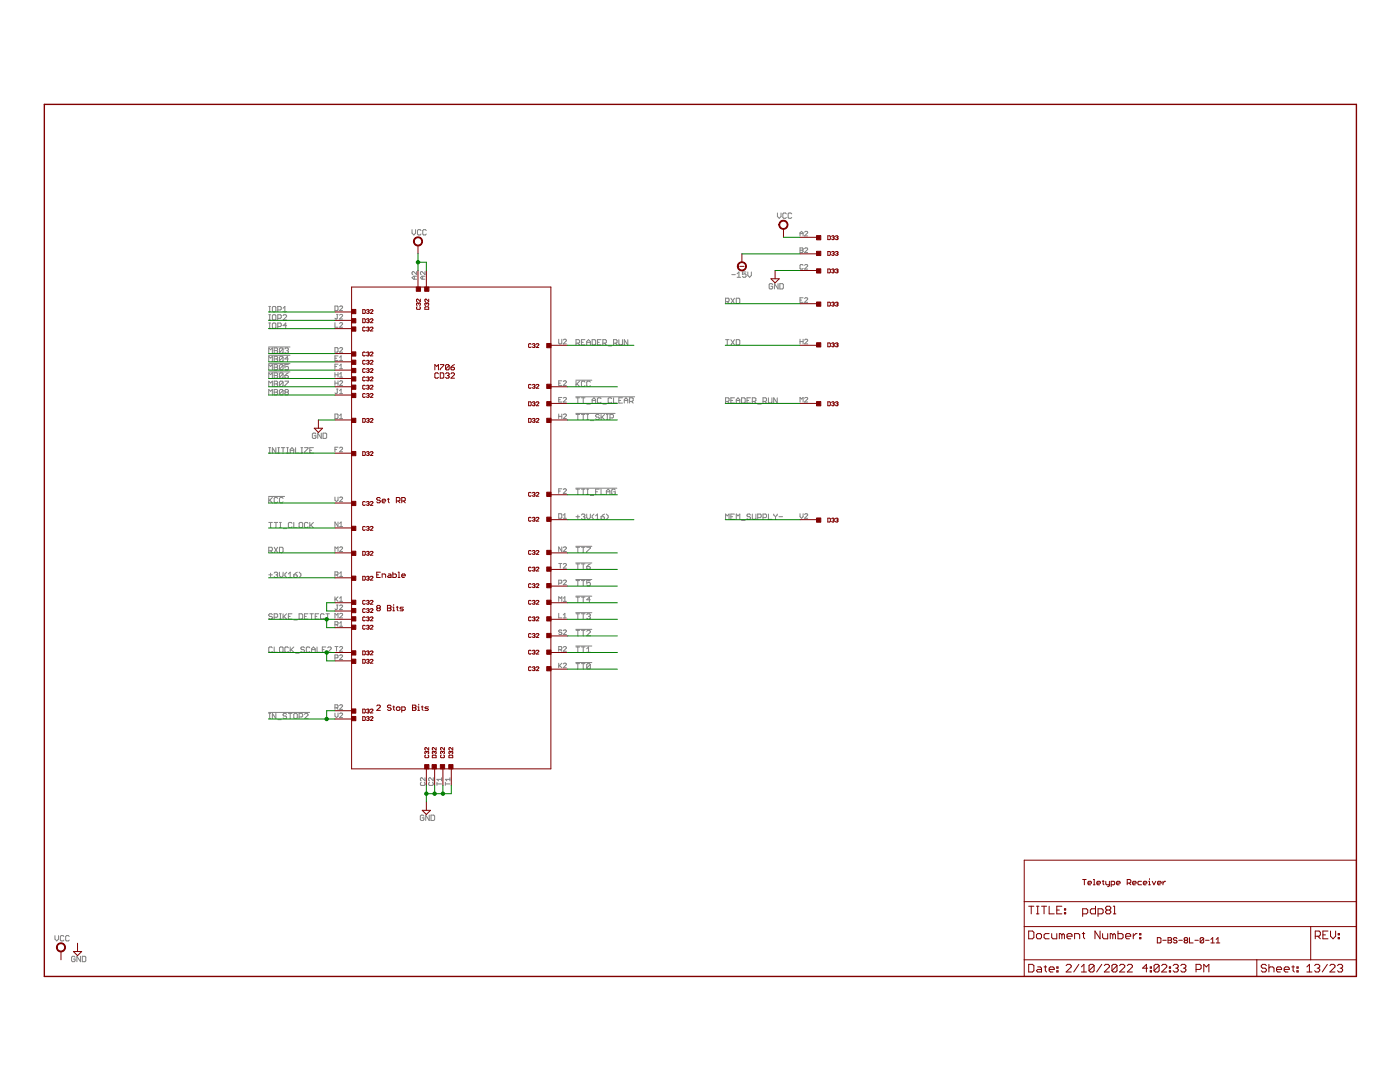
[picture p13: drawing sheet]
<svg xmlns="http://www.w3.org/2000/svg" width="279mm" height="216mm" viewBox="0 0 279 216" stroke-linecap="round" stroke-linejoin="round" font-family="sans-serif">
<g fill="none" stroke="#808080" stroke-width=".2">
<path d="M82.2 45.8v.7l.4 .4 .3-.4v-.7M82.7 55.1v.6M83.1 54.2v.6l-.6-.6-.3 .2v.3l.2 .1M83.1 55.1h-.6l-.3 .3 .3 .3h.6M84 46l-.2-.2h-.3l-.2 .2v.7l.2 .2h.3l.2-.2M84.3 55.1v.6M84.8 55.1h-.6l-.3 .3 .3 .3h.6M84.8 54.2v.6l-.6-.6-.3 .2 .2 .4M85.1 46l-.2-.2h-.4l-.1 .2v.7l.1 .2h.4l.2-.2M145.9 59.5l.7 1.1M146 54.8h.7M146.6 59.5l-.7 1.1"/>
<path d="M146.9 59.5h.6l.1 .2v.7l-.1 .2h-.6zM147.1 54.6l.4-.3v1M147.1 55.3h.7M148.9 54.3h-.7v.5l.3-.2 .4 .2v.4l-.2 .1h-.3l-.2-.1M149.2 54.3v.7l.4 .3 .3-.3v-.7M154.2 56.8l-.2-.2h-.3l-.2 .2v.7l.2 .2h.3l.2-.2v-.4h-.3M155.2 42.5v.7l.3 .4 .4-.4v-.7M155.3 56.6v1.1l-.7-1.1v1.1M155.6 56.6h.6l.1 .2v.7l-.1 .2h-.6zM156.9 42.7l-.1-.2h-.4l-.2 .2v.7l.2 .2h.4l.1-.2M158 42.7l-.2-.2h-.3l-.2 .2v.7l.2 .2h.3l.2-.2M159.7 47.1v-.6l.3-.3 .3 .3v.6"/>
<path d="M159.7 49.5h.4l.2 .1-.2 .3 .2 .3-.2 .2h-.4zM159.7 46.6h.6M159.7 49.9h.4M159.7 59.9h.3M160.3 52.9l-.2-.1-.4 .1v.7l.1 .1 .5-.1M160.3 59.4h-.6v.9h.6M160.6 46.3l.1-.1 .5 .1-.6 .8h.6M160.6 49.6l.1-.1 .5 .1v.2l-.6 .6h.6M160.6 52.9l.1-.1 .5 .1-.6 .8h.6M160.6 59.6l.1-.2 .5 .2-.6 .7h.6M53.6 69.2h4.3M53.6 72.6h4.3"/>
<path d="M53.6 74.2h4.3M53.6 70.9h4.3M53.6 77.1v-1l.4 .3 .4-.3v1M53.6 70.5v-1.1l.4 .4 .4-.4v1.1M53.6 72.2v-1.1l.4 .3 .4-.3v1.1M53.6 73.8v-1.1l.4 .4 .4-.4v1.1M53.6 75.5v-1.1l.4 .4 .4-.4v1.1M53.6 78.8v-1.1l.4 .4 .4-.4v1.1M53.6 65.5h.4M53.6 64.5h.4M53.6 62.2h.4M53.6 61.2h.4"/>
<path d="M53.6 63.9h.4M53.6 62.8h.4M53.8 61.2v1M53.8 62.8v1.1M53.8 64.5v1M54.5 61.2h.4l.2 .1v.7l-.2 .2h-.4l-.1-.2v-.7zM54.5 62.8h.4l.2 .2v.7l-.2 .2h-.4l-.1-.2v-.7zM54.5 64.5h.4l.2 .1v.7l-.2 .2h-.4l-.1-.2v-.7zM54.7 74.4h.5l.2 .2-.2 .3 .2 .4-.2 .2h-.5zM54.7 69.4h.5l.2 .2-.2 .4 .2 .3-.2 .2h-.5zM54.7 71.1h.5l.2 .2-.2 .3 .2 .4-.2 .2h-.5zM54.7 72.7h.5l.2 .2-.2 .4 .2 .3-.2 .2h-.5z"/>
<path d="M54.7 76.1h.5l.2 .1-.2 .4 .2 .3-.2 .2h-.5zM54.7 77.7h.5l.2 .2-.2 .4 .2 .3-.2 .2h-.5zM54.7 70h.5M54.7 78.3h.5M54.7 76.6h.5M54.7 73.3h.5M54.7 74.9h.5M54.7 71.6h.5M55.4 61.8h.6l.1-.1v-.4l-.1-.1h-.6v1M55.4 63.5h.6l.1-.2v-.3l-.1-.2h-.6v1.1M55.4 65.2h.6l.1-.2v-.4l-.1-.1h-.6v1M56.5 74.6l-.2-.2h-.3l-.2 .2v.7"/>
<path d="M56.5 69.6l-.2-.2h-.3l-.2 .2v.7M56.5 69.6v.7l-.2 .2h-.3l-.2-.2M56.5 71.3l-.2-.2h-.3l-.2 .2v.7M56.5 72.9l-.2-.2h-.3l-.2 .2v.7M56.5 76.2l-.2-.1h-.3l-.2 .1v.7M56.5 77.9l-.2-.2h-.3l-.2 .2v.7M56.5 71.3v.7l-.2 .2h-.3l-.2-.2M56.5 72.9v.7l-.2 .2h-.3l-.2-.2M56.5 74.6v.7l-.2 .2h-.3l-.2-.2M56.5 76.2v.7l-.2 .2h-.3l-.2-.2M56.5 77.9v.7l-.2 .2h-.3l-.2-.2M56.5 69.6l-.7 .7"/>
<path d="M56.5 77.9l-.7 .7M56.5 61.5l.4-.3v1M56.5 76.2l-.7 .7M56.5 72.9l-.7 .7M56.5 74.6l-.7 .7M56.5 71.3l-.7 .7M56.5 63l.2-.2h.3l.2 .2v.2l-.7 .7h.7M56.5 62.2h.7M56.9 69.6l.1-.2h.4l.2 .2-.2 .4M56.9 74.9h.5l.2 .4-.2 .2h-.4l-.1-.2zM56.9 76.1h.7v.1l-.7 .7v.2M57 78.3l-.1-.2 .1-.4h.4l.2 .2-.2 .4"/>
<path d="M57 78.3l-.1 .1 .1 .4h.4l.2-.2-.2-.3M57 78.3h.4M57.2 65h-.7l.5-.5v1M57.2 70h.2M57.4 70l.2 .1-.2 .4h-.4l-.1-.2M57.6 72.7h-.7v.6l.3-.2 .4 .2v.3l-.2 .2h-.4l-.1-.2M57.6 71.6h-.7l.5-.5v1.1M57.6 74.4l-.7 .5M66.8 61.1h.5l.2 .1v.6l-.2 .2h-.5zM66.8 64.4v.9h.7M66.8 69.4h.5l.2 .1v.6l-.2 .2h-.5zM66.8 74.3v.9"/>
<path d="M66.8 76v.9M66.8 71.5h.4M66.8 76.5h.7M66.8 73.1h.4M66.8 74.8h.7M67.2 77.6h.3M67.2 62.7h.3M67.3 77.6v.8l-.1 .1-.4-.1M67.3 62.7v.8l-.1 .1-.4-.1M67.5 71h-.7v.9h.7M67.5 72.7h-.7v.9M67.5 74.3v.9"/>
<path d="M67.5 76v.9M67.8 69.5l.1-.1 .5 .1-.6 .8h.6M67.8 61.2l.1-.1 .5 .1v.2l-.6 .6h.6M67.8 62.9l.1-.2 .5 .2-.6 .7h.6M67.8 64.5l.1-.1 .5 .1-.6 .8h.6M67.8 76.1l.1-.1 .5 .1-.6 .8h.6M67.8 71.9h.6M67.8 71.3l.3-.3v.9M67.8 73l.3-.3v.9M67.8 74.6l.3-.3v.9M67.8 78l.3-.4v.9M67.8 73.6h.6"/>
<path d="M67.8 75.2h.6M67.8 78.5h.6M111.5 67.7v.8l.2 .1h.3l.1-.1v-.8M111.5 76.5h.3M111.5 79.8h.3M112.1 76h-.6v.9h.6M112.1 79.3h-.6v.9h.6M112.4 76.1l.2-.1 .4 .1-.6 .8h.6M112.4 67.9l.2-.2h.3l.1 .2-.6 .7h.6M112.4 79.5l.2-.2 .4 .2-.6 .7h.6M114.9 75.9h3.2M114.9 79.2h11.8"/>
<path d="M115 68.5h.5l.2-.2v-.4l-.2-.1h-.5v1M115 76.1v1M115 79.4h.7M115.1 76.6l.6 .5M115.3 79.4v1M115.3 68.5l.4 .3M115.7 76.1l-.7 .7M116 68.3h.4M116 79.4h.7M116.4 79.4v1M116.7 76.2l-.1-.1h-.4l-.2 .1v.7l.2 .2h.4l.1-.2M116.7 67.8h-.7v1h.7"/>
<path d="M117.1 68.8v-.7l.4-.3 .3 .3v.7M117.1 68.3h.7M117.8 76.2l-.2-.1h-.3l-.2 .1v.7l.2 .2h.3l.2-.2M118.2 67.8h.5l.2 .1v.8l-.2 .1h-.5zM118.2 79.9h.7M119.2 68.3h.4M120 67.8h-.8v1h.8M120 79.5l-.2-.1h-.4l-.2 .1v.8l.2 .1h.4l.2-.1M120.3 68.5h.5l.2-.2v-.4l-.2-.1h-.5v1M120.6 68.5l.4 .3M121.4 69h.7M122.1 79.5l-.2-.1h-.3l-.2 .1v.8l.2 .1h.3l.2-.1"/>
<path d="M122.4 68.5h.6l.1-.2v-.4l-.1-.1h-.6v1M122.4 79.4v1h.7M122.8 68.5l.3 .3M123.5 67.8v.9l.2 .1h.3l.2-.1v-.9M123.5 79.9h.4M124.2 79.4h-.7v1h.7M124.6 79.9h.7M125.3 67.8v1l-.7-1v1M144.8 60.2h.5l.2-.2v-.3l-.2-.2h-.5v1.1M144.8 67.8h.7M145.1 60.2l.4 .4M145.1 67.8v1"/>
<path d="M145.9 79.9h.3M145.9 67.8l.7 1M146.6 79.4h-.7v1h.7M146.6 67.8l-.7 1M146.9 67.8h.6l.1 .1v.8l-.1 .1h-.6zM146.9 79.9h.7M148 79.4h.5l.2 .1v.8l-.2 .1h-.5zM149.1 79.9h.3M149.8 79.4h-.7v1h.7M153.4 79.4v.9l.1 .1h.4l.2-.1v-.9M155.1 79.4v1l-.7-1v1M159.7 67.7v.9"/>
<path d="M159.7 68.2h.6M160.3 67.7v.9M160.6 67.9l.1-.2h.3l.2 .2-.6 .7h.6M160.6 79.5l.1-.2 .5 .2-.6 .7h.6M53.6 99.1h3.2M53.6 99.3v1M53.6 90.4h.4M53.6 89.3h.4M53.8 89.3v1.1M53.8 99.8l.6 .5M54.4 99.3l-.8 .7M55.1 89.3v1.1l-.7-1.1v1.1"/>
<path d="M55.4 99.4l-.2-.1h-.3l-.2 .1v.7l.2 .2h.3l.2-.2M55.4 90.4h.4M55.4 89.3h.4M55.6 89.3v1.1M56.1 89.3h.8M56.5 99.4l-.2-.1h-.3l-.2 .1v.7l.2 .2h.3l.2-.2M56.5 89.3v1.1M57.2 90.4h.4M57.2 89.3h.4M57.4 89.3v1.1M57.9 90.4v-.7l.4-.4 .3 .4v.7M57.9 89.9h.7"/>
<path d="M59 89.3v1.1h.7M60 90.4h.4M60 89.3h.4M60.2 89.3v1.1M60.8 89.3h.7v.2l-.7 .7v.2h.7M61.8 89.9h.4M62.5 89.3h-.7v1.1h.7M63.1 86.6l-.2-.2h-.4l-.2 .2v.7l.2 .2h.4l.2-.2v-.3h-.4M64.1 86.4v1.1l-.7-1.1v1.1M64.5 86.4h.5l.2 .2v.7l-.2 .2h-.5zM66.8 82.6h.5l.2 .2v.6l-.2 .1h-.5zM66.8 99.2v.6l.4 .3 .3-.3v-.6"/>
<path d="M66.8 89.7h.4M67.5 89.2h-.7v.9M67.8 89.4l.1-.2h.3l.2 .2-.6 .7h.6M67.8 99.3l.1-.1 .5 .1-.6 .8h.6M67.8 82.9l.3-.3v.9M67.8 83.5h.6M111.5 82.6v.9M111.5 98h.3M111.5 83.1h.6M112.1 97.5h-.6v.9M112.1 82.6v.9M112.4 82.8l.2-.2 .4 .2v.1l-.6 .6h.6"/>
<path d="M112.4 97.7l.2-.2 .4 .2-.6 .7h.6M114.9 97.4h8.2M114.9 82.5h7.8M115 97.6h.7M115 82.7h.7M115.3 82.7v1.1M115.3 97.6v1.1M116 97.6h.7M116 82.7h.7M116.4 82.7v1.1M116.4 97.6v1.1M117.1 97.6h.4"/>
<path d="M117.1 98.7h.4M117.1 82.7h.4M117.1 83.8h.4M117.1 80.6h.7M117.3 82.7v1.1M117.3 97.6v1.1M117.8 98.8h.7M117.8 83.9h.7M118.2 80.4v-.7l.3-.3 .4 .3v.7M118.9 98.1h.3M119.6 82.9l-.2-.2h-.3l-.2 .2 .2 .3h.3l.2 .2-.2 .4h-.3l-.2-.2M119.6 97.6h-.7v1.1"/>
<path d="M120 82.7v1.1M120 97.6v1.1h.6M120.1 83.2l.5 .6M120.3 80.6h.7M120.6 82.7l-.6 .7M121 98.1h.7M121 98.7v-.7l.4-.4 .3 .4v.7M121 82.7h.4M121 83.8h.4M121.2 82.7v1.1M121.7 83.4h.6l.1-.2v-.3l-.1-.2h-.6v1.1M122.8 97.8l-.2-.2h-.3l-.2 .2v.7l.2 .2h.3l.2-.2v-.4h-.4"/>
<path d="M124.6 80.4v-.7l.3-.3 .4 .3v.7M125.6 80.1h.6l.2-.2v-.4l-.2-.1h-.6v1M126 80.1l.4 .3M144.8 80.1h.5l.2-.2v-.4l-.2-.1h-.5v1M145.1 80.1l.4 .3M146.9 80.4v-.7l.4-.3 .3 .3v.7M150.1 80.1h.6l.2-.2v-.4l-.2-.1h-.6v1M150.5 80.1l.4 .3M151.2 80.6h.7M152.3 80.1h.5l.2-.2v-.4l-.2-.1h-.5v1M152.6 80.1l.4 .3M159.7 80.2v-.9l.3 .3 .3-.3v.9"/>
<path d="M53.6 114.7h.8M53.6 109.9h.6l.2-.2v-.3l-.2-.2h-.6v1.1M53.6 104.2h.8M54 104.2v1.1M54 114.4v.7M54 109.9l.4 .4M54.7 114.4l.2-.2h.3l.2 .2-.2 .3M54.7 104.2h.7M54.7 109.2l.7 1.1M55.1 114.7h.1M55.1 104.2v1.1M55.2 114.7l.2 .2-.2 .3h-.3l-.2-.1"/>
<path d="M55.4 109.2l-.7 1.1M55.8 109.2h.5l.2 .2v.7l-.2 .2h-.5zM55.8 114.2v.7l.3 .3 .4-.3v-.7M55.8 104.2h.3M55.8 105.3h.3M56 104.2v1.1M56.5 105.5h.7M57.2 114.2l-.3 .3v.4l.3 .3M57.6 115.2h.7M57.6 114.5l.3-.3v1M58.3 104.4l-.2-.2h-.4l-.1 .2v.7l.1 .2h.4l.2-.2M58.6 114.7h.6l.1 .4-.1 .1h-.4l-.2-.1z"/>
<path d="M58.6 104.2v1.1h.7M59.3 114.2l-.7 .5M59.7 114.2l.3 .3v.4l-.3 .3M59.7 104.4l.2-.2h.3l.2 .2v.7l-.2 .2h-.3l-.2-.2zM61.5 104.4l-.2-.2h-.4l-.1 .2v.7l.1 .2h.4l.2-.2M61.8 104.2v1.1M62 104.8l.5 .5M62.5 104.2l-.7 .7M66.8 110v-.9l.4 .3 .3-.3v.9M66.8 114.7h.5l.2-.4-.2-.2h-.5v.9M66.8 119.1v.9M67 119.5l.5 .5"/>
<path d="M67.2 114.7l.3 .3M67.5 104.2v.9l-.7-.9v.9M67.5 119.1l-.7 .6M67.8 109.3l.1-.2 .5 .2-.6 .7h.6M67.8 104.5l.3-.3v.9M67.8 114.4l.3-.3v.9M67.8 119.4l.3-.3v.9M67.8 120h.6M67.8 105.1h.6M67.8 115h.6M111.5 102.5h.5l.1 .2v.6l-.1 .1h-.5zM111.5 116.4h.5l.1-.5-.1-.1h-.5v.9"/>
<path d="M111.5 120v-.9l.3 .3 .3-.3v.9M111.5 112.4h.6M111.8 112.4v1M112.1 109.1v.9l-.6-.9v.9M112.4 103.4h.6M112.4 102.8l.3-.3v.9M112.4 119.4l.3-.3v.9M112.4 109.3l.2-.2 .4 .2-.6 .7h.6M112.4 112.6l.2-.2h.3l.1 .2-.6 .8h.6M112.4 115.9l.2-.1 .4 .1-.6 .8h.6M112.4 120h.6M114.9 119h3.2"/>
<path d="M114.9 115.6h3.2M114.9 112.3h3.2M114.9 109h3.2M115 103.1h.7M115 119.1h.7M115 115.8h.7M115 112.5h.7M115 109.2h.7M115.3 102.8v.7M115.3 109.2v1.1M115.3 112.5v1.1M115.3 115.8v1.1"/>
<path d="M115.3 119.1v1.1M116 102.8l.2-.2h.4l.1 .2-.1 .3M116 119.1h.7M116 115.8h.7M116 112.5h.7M116 109.2h.7M116.4 103.1h.2M116.4 109.2v1.1M116.4 112.5v1.1M116.4 115.8v1.1M116.4 119.1v1.1M116.6 103.1l.1 .2-.1 .3h-.4l-.2-.1"/>
<path d="M117.1 102.6v.7l.4 .3 .3-.3v-.7M117.1 109.2h.7v.2l-.7 .7v.2M117.1 113.1h.5l.2 .3-.2 .2h-.3l-.2-.2zM117.8 115.8h-.7v.6l.5-.2 .2 .2v.3l-.2 .2h-.3l-.2-.2M117.8 119.7h-.7l.5-.6v1.1M117.8 112.5l-.7 .6M118.5 102.6l-.3 .3v.4l.3 .3M118.9 103.6h.7M118.9 102.9l.3-.3v1M120 103.1h.5l.1 .4-.1 .1h-.4l-.1-.1zM120.6 102.6l-.6 .5M121 102.6l.4 .3v.4l-.4 .3"/>
<path d="M144.8 103.6v-1l.3 .3 .4-.3v1M145.9 103.1h.3M146.6 102.6h-.7v1h.7M146.9 103.6v-1l.4 .3 .3-.3v1M148 103.8h.7M149.8 102.8l-.2-.2h-.4l-.1 .3 .1 .2h.4l.2 .4-.2 .1h-.4l-.1-.1M150.1 102.6v.9l.2 .1h.4l.2-.1v-.9M151.2 103.3h.5l.2-.2v-.3l-.2-.2h-.5v1M152.3 103.3h.5l.2-.2v-.3l-.2-.2h-.5v1M153.4 102.6v1h.7M154.4 102.6v.2l.4 .3M154.8 103.1v.5"/>
<path d="M155.1 102.6v.2l-.3 .3M155.5 103.1h.7M159.7 102.5v.6l.3 .3 .3-.3v-.6M160.6 102.7l.1-.2 .5 .2-.6 .7h.6M54.4 122.6l-.2-.1h-.4l-.2 .1 .2 .4h.4l.2 .2-.2 .3h-.4l-.2-.1M54.4 129.3l-.2-.2h-.4l-.2 .2v.7l.2 .2h.4l.2-.2M54.7 123.2h.5l.2-.2v-.4l-.2-.1h-.5v1M54.7 129.1v1.1h.7M55.8 129.3l.2-.2h.3l.2 .2v.7l-.2 .2h-.3l-.2-.2zM55.8 122.5h.3M55.8 123.5h.3M56 122.5v1"/>
<path d="M56.5 122.5v1M56.7 123l.5 .5M57.2 122.5l-.7 .7M57.6 129.3l-.2-.2h-.4l-.1 .2v.7l.1 .2h.4l.2-.2M57.6 123h.3M57.9 129.1v1.1M58.1 129.6l.5 .6M58.3 122.5h-.7v1h.7M58.6 123.7h.7M58.6 129.1l-.7 .7M59 130.3h.7M59.7 122.5h.5l.2 .1v.8l-.2 .1h-.5z"/>
<path d="M60.8 129.3l-.2-.2h-.4l-.2 .2 .2 .3h.4l.2 .2-.2 .4h-.4l-.2-.2M60.8 123h.3M61.5 122.5h-.7v1h.7M61.8 129.3l-.1-.2h-.4l-.2 .2v.7l.2 .2h.4l.1-.2M61.8 122.5h.7M62.2 129.6h.7M62.2 122.5v1M62.2 130.2v-.7l.3-.4 .4 .4v.7M62.9 123h.3M63.3 129.1v1.1h.7M63.6 122.5h-.7v1h.7M64.3 129.6h.4"/>
<path d="M64.7 122.6l-.2-.1h-.3l-.2 .1v.8l.2 .1h.3l.2-.1M65 129.1h-.7v1.1h.7M65 122.5h.7M65.4 122.5v1M65.4 129.3l.2-.2h.3l.2 .2v.2l-.7 .7h.7M66.8 123.3v-.9l.4 .3 .3-.3v.9M66.8 124.7h.5l.2-.5-.2-.1h-.5v.9M66.8 131.3h.5l.2-.5-.2-.1h-.5v.9M66.8 129h.7M67.2 120.7h.3M67.2 124.7l.3 .3M67.2 129v.9"/>
<path d="M67.3 120.7v.8l-.1 .1-.4-.1M67.8 120.9l.1-.2 .5 .2-.6 .7h.6M67.8 122.5l.1-.1 .5 .1v.2l-.6 .6h.6M67.8 129.2l.1-.2h.3l.2 .2-.6 .7h.6M67.8 130.8l.1-.1 .5 .1-.6 .8h.6M67.8 124.4l.3-.3v.9M67.8 125h.6M111.5 122.4v.9h.6M111.5 129.6h.5l.1-.1-.1-.5h-.5v.9M111.5 132.3v.9M111.7 132.8l.4 .4M111.8 129.6l.3 .3"/>
<path d="M112.1 125.9l-.4-.2-.2 .3 .5 .2 .1 .3-.1 .1-.5-.1M112.1 132.3l-.6 .6M112.4 122.7l.3-.3v.9M112.4 125.9l.2-.2 .4 .2-.6 .7h.6M112.4 129.2l.2-.2h.3l.1 .2-.6 .7h.6M112.4 132.5l.2-.2 .4 .2-.6 .7h.6M112.4 123.3h.6M114.9 132.2h3.2M114.9 128.9h3.2M114.9 125.6h3.2M114.9 122.3h3.2M115 132.4h.7"/>
<path d="M115 129.1h.7M115 125.8h.7M115 122.5h.7M115.3 122.5v1M115.3 125.8v1.1M115.3 129.1v1.1M115.3 132.4v1.1M116 132.4h.7M116 129.1h.7M116 125.8h.7M116 122.5h.7M116.4 122.5v1"/>
<path d="M116.4 125.8v1.1M116.4 129.1v1.1M116.4 132.4v1.1M117.1 122.6l.2-.1h.3l.2 .1-.2 .4M117.1 126l.2-.2h.3l.2 .2v.1l-.7 .8h.7M117.1 129.5l.4-.4v1.1M117.1 130.2h.7M117.5 123h.1M117.6 123l.2 .2-.2 .3h-.3l-.2-.1M117.8 132.6l-.2-.2h-.3l-.2 .2v.7M117.8 132.6v.7l-.2 .2h-.3l-.2-.2M117.8 132.6l-.7 .7"/>
<path d="M53.6 142.2h8.2M53.6 143.4h.4M53.6 142.3h.4M53.8 142.3v1.1M55.1 142.3v1.1l-.7-1.1v1.1M55.4 143.6h.7M57.2 142.5l-.2-.2h-.3l-.2 .4 .2 .2h.3l.2 .3-.2 .2h-.3l-.2-.2M57.6 142.3h.7M57.9 142.3v1.1M58.8 142.3h.4l.1 .2v.7l-.1 .2h-.4l-.2-.2v-.7zM59.7 143.1h.5l.2-.2v-.4l-.2-.2h-.5v1.1M60.8 142.5l.1-.2h.4l.2 .2v.2l-.7 .7h.7"/>
<path d="M66.8 141.2h.5l.2-.4-.2-.2h-.5v.9M66.8 142.3v.6l.4 .3 .3-.3v-.6M67.2 141.2l.3 .3M67.8 140.8l.1-.2 .5 .2-.6 .7h.6M67.8 142.4l.1-.1 .5 .1-.6 .8h.6M84.1 156.1l-.2 .2 .2 .4h.6l.1-.1-.1-.5M84.8 155.2v.6l-.7-.6-.2 .1 .2 .5M85.7 156.1l-.1 .2 .1 .4h.6l.2-.1-.2-.5M86.5 155.2v.6l-.6-.6-.3 .1 .1 .5M87.2 156.4h.9M87.2 156.1v.6M88.1 155.5h-.9l.3 .3"/>
<path d="M88.1 155.2v.6M88.9 156.4h.9M88.9 156.1v.6M89.8 155.5h-.9l.3 .3M89.8 155.2v.6M84.6 162.8l-.2-.2h-.3l-.2 .2v.7l.2 .2h.3l.2-.2v-.3h-.4M85.7 162.6v1.1l-.7-1.1v1.1M86 162.6h.6l.1 .2v.7l-.1 .2h-.6zM11 186.7v.7l.3 .3 .4-.3v-.7M12.7 186.9l-.1-.2h-.4l-.2 .2v.7l.2 .1h.4l.1-.1M13.8 186.9l-.2-.2h-.3l-.2 .2v.7l.2 .1h.3l.2-.1M15 191l-.2-.2h-.3l-.2 .2v.7l.2 .2h.3l.2-.2v-.3h-.4"/>
<path d="M16.1 190.8v1.1l-.8-1.1v1.1M16.4 190.8h.6l.1 .2v.7l-.1 .2h-.6z"/>
</g>
<g fill="none" stroke="#800000" stroke-width=".2">
<path d="M70.2 57.3h39.7v96.1h-39.7zM83.4 49v1.7M83.4 54v3.3M83.9 59.7v.5l-.5-.5-.3 .1 .1 .4M85.1 54v3.3M85.6 59.7v.5l-.6-.5-.2 .1 .1 .4M147.6 53.1h.9M148.1 50.7v1.6M153.9 55.6h1.6l-.8 .9zM154.7 54v1.6M156.4 45.7v1.6M159.7 47.3h3.3"/>
<path d="M159.7 50.7h3.3M159.7 54h3.3M165.2 50.2l.5 .1-.1 .6h-.4zM165.2 47.1l.5 .1-.1 .6h-.4zM165.2 53.7l.5 .1-.1 .6h-.4zM166 50.3l.3-.1 .2 .1-.2 .3M166 53.8l.3-.1 .2 .1-.2 .3M166 47.2l.3-.1 .2 .1-.2 .2M166.2 47.4h.1M166.2 50.6h.1M166.2 54.1h.1M166.3 47.4l.2 .2-.2 .2-.3-.1"/>
<path d="M166.3 50.6l.2 .1-.2 .2-.3-.1M166.3 54.1l.2 .1-.2 .2-.3-.1M166.7 53.8l.4-.1 .1 .1-.1 .3M166.7 50.3l.4-.1 .1 .1-.1 .3M166.7 47.2l.4-.1 .1 .1-.1 .2M167 47.4h.1M167 50.6h.1M167 54.1h.1M167.1 47.4l.1 .2-.1 .2-.4-.1M167.1 50.6l.1 .1-.1 .2-.4-.1M167.1 54.1l.1 .1-.1 .2-.4-.1M66.8 70.5h3.4"/>
<path d="M66.8 72.2h3.4M66.8 77.2h3.4M66.8 73.9h3.4M66.8 75.5h3.4M66.8 78.8h3.4M66.8 65.6h3.4M66.8 62.3h3.4M66.8 63.9h3.4M72.4 61.8l.5 .1-.1 .6h-.4zM72.4 63.6h.4l.1 .2-.1 .6h-.4zM72.9 72l-.1-.1-.4 .1v.5l.1 .2 .4-.2M72.9 70.4l-.1-.1-.4 .1v.5l.1 .1 .4-.1"/>
<path d="M72.9 65.4l-.1-.1-.4 .1 .1 .6 .4-.1M72.9 73.7l-.1-.1-.4 .1 .1 .6 .4-.1M72.9 75.4l-.1-.2-.4 .2v.5l.1 .1 .4-.1M72.9 77l-.1-.1-.4 .1 .1 .6 .4-.1M72.9 78.7l-.1-.2-.4 .2 .1 .6 .4-.1M73.2 70.4l.3-.1 .2 .1-.2 .2M73.2 61.9l.3-.1 .2 .1-.2 .3M73.2 63.8l.3-.2 .2 .2-.2 .2M73.2 65.4l.3-.1 .2 .1-.2 .3M73.2 72l.3-.1 .2 .1-.2 .3M73.2 73.7l.3-.1 .2 .1-.2 .2M73.2 75.4l.3-.2 .2 .2-.2 .2"/>
<path d="M73.2 77l.3-.1 .2 .1-.2 .3M73.2 78.7l.3-.2 .2 .2-.2 .2M73.4 70.6h.1M73.4 72.3h.1M73.4 73.9h.1M73.4 75.6h.1M73.4 77.3h.1M73.4 78.9h.1M73.4 65.7h.1M73.4 62.2h.1M73.4 64h.1M73.5 70.6l.2 .2-.2 .2-.3-.1"/>
<path d="M73.5 62.2l.2 .1-.2 .2-.3-.1M73.5 64l.2 .1-.2 .3-.3-.1M73.5 65.7l.2 .1-.2 .2-.3-.1M73.5 72.3l.2 .1-.2 .3-.3-.2M73.5 73.9l.2 .2-.2 .2-.3-.1M73.5 75.6l.2 .1-.2 .3-.3-.1M73.5 77.3l.2 .1-.2 .2-.3-.1M73.5 78.9l.2 .1-.2 .3-.3-.1M73.9 70.4l.1-.1 .4 .1-.5 .6h.5M73.9 61.9l.1-.1 .4 .1-.5 .6h.5M73.9 63.8l.1-.2 .4 .2-.5 .6h.5M73.9 65.4l.1-.1 .4 .1-.5 .6h.5"/>
<path d="M73.9 72l.1-.1 .4 .1-.5 .7h.5M73.9 73.7l.1-.1 .4 .1-.5 .6h.5M73.9 75.4l.1-.2 .4 .2-.5 .6h.5M73.9 77l.1-.1 .4 .1-.5 .6h.5M73.9 78.7l.1-.2 .4 .2-.5 .6h.5M83.2 61.2l-.1 .1 .1 .4 .7-.1-.1-.4M83.5 60.6l.1-.1 .3 .1-.1 .4M83.5 60.6l-.1-.1-.3 .1 .1 .4M83.5 60.6v.1M84.8 61.3l.6-.1 .2 .5h-.8zM85.2 60.6l-.2-.1-.2 .1 .1 .4M85.2 60.6l.1-.1 .3 .1-.2 .4"/>
<path d="M85.2 60.6v.1M86.8 73.8v-1.1l.3 .4 .4-.4v1.1M87.5 74.6l-.2-.2h-.3l-.2 .2v.7l.2 .2h.3l.2-.2M87.9 74.4h.5l.2 .2v.7l-.2 .2h-.5zM87.9 72.7h.7l-.7 1.1M88.9 74.6l.2-.2h.4l.1 .2-.1 .3M89.3 74.9h.2M89.5 74.9l.1 .2-.1 .4h-.4l-.2-.2M89.6 72.9v.7l-.1 .2h-.4l-.2-.2M89.6 72.9l-.1-.2h-.4l-.2 .2v.7M89.6 72.9l-.7 .7M90 74.6l.2-.2h.3l.2 .2v.2l-.7 .7h.7"/>
<path d="M90 73.3h.5l.2 .3-.2 .2h-.3l-.2-.2zM90.7 72.7l-.7 .6M106 68.7l-.1-.1-.4 .1v.5l.1 .1 .4-.1M106 76.8l-.1-.1-.4 .1 .1 .7 .4-.2M106.3 68.7l.3-.1 .2 .1-.2 .3M106.3 76.8l.3-.1 .2 .1-.2 .3M106.5 77.1h.1M106.5 69h.1M106.6 69l.2 .1-.2 .2-.3-.1M106.6 77.1l.2 .1-.2 .3-.3-.2M107 68.7l.1-.1 .4 .1-.5 .6h.5M107 76.8l.1-.1 .4 .1-.5 .7h.5"/>
<path d="M109.9 77.2h3.4M109.9 68.9h3.4M159.7 68.9h3.3M159.7 60.6h3.3M165.2 68.4l.5 .2-.1 .6h-.4zM165.2 60.3l.5 .1-.1 .7h-.4zM166 60.4l.3-.1 .2 .1-.2 .3M166 68.6l.3-.2 .2 .2-.2 .2M166.2 60.7h.1M166.2 68.8h.1M166.3 68.8l.2 .1-.2 .3-.3-.1M166.3 60.7l.2 .1-.2 .3-.3-.2"/>
<path d="M166.7 60.4l.4-.1 .1 .1-.1 .3M166.7 68.6l.4-.2 .1 .2-.1 .2M167 60.7h.1M167 68.8h.1M167.1 68.8l.1 .1-.1 .3-.4-.1M167.1 60.7l.1 .1-.1 .3-.4-.2M62.7 85.4h1.7l-.9 .9zM63.5 83.8v1.6M66.8 83.8h3.4M66.8 90.4h3.4M72.4 83.5l.5 .1-.1 .7h-.4zM72.4 90.1l.5 .2-.1 .6h-.4z"/>
<path d="M73.2 83.6l.3-.1 .2 .1-.2 .3M73.2 90.3l.3-.2 .2 .2-.2 .2M73.4 83.9h.1M73.4 90.5h.1M73.5 83.9l.2 .1-.2 .3-.3-.2M73.5 90.5l.2 .1-.2 .3-.3-.1M73.9 83.6l.1-.1 .4 .1-.5 .7h.5M73.9 90.3l.1-.2 .4 .2-.5 .6h.5M75.9 99.4l-.2-.1h-.3l-.2 .1 .2 .4h.3l.2 .2-.2 .3h-.3l-.2-.2M76.3 100h.7l-.2-.4h-.4l-.1 .2v.3l.1 .2h.4M77.3 99.6h.4M77.5 99.4v.7l.2 .2"/>
<path d="M79.1 100h.5l.2-.2v-.4l-.2-.1h-.5v1M79.5 100l.3 .3M80.2 100h.5l.2-.2v-.4l-.2-.1h-.5v1M80.5 100l.4 .3M105.5 83.5l.5 .1-.1 .7h-.4zM105.5 80.2l.5 .1-.1 .7h-.4zM106 98.4l-.1-.1-.4 .1v.5l.1 .1 .4-.1M106.3 83.6l.3-.1 .2 .1-.2 .3M106.3 80.3l.3-.1 .2 .1-.2 .3M106.3 98.4l.3-.1 .2 .1-.2 .2M106.5 98.6h.1M106.5 83.9h.1"/>
<path d="M106.5 80.6h.1M106.6 80.6l.2 .1-.2 .3-.3-.2M106.6 83.9l.2 .1-.2 .3-.3-.2M106.6 98.6l.2 .2-.2 .2-.3-.1M107 80.3l.1-.1 .4 .1-.5 .7h.5M107 83.6l.1-.1 .4 .1-.5 .7h.5M107 98.4l.1-.1 .4 .1-.5 .6h.5M109.9 98.7h3.4M109.9 83.8h3.4M109.9 80.5h3.4M159.7 80.5h3.3M165.2 80.2l.5 .1-.1 .7h-.4z"/>
<path d="M166 80.3l.3-.1 .2 .1-.2 .3M166.2 80.6h.1M166.3 80.6l.2 .1-.2 .3-.3-.2M166.7 80.3l.4-.1 .1 .1-.1 .3M167 80.6h.1M167.1 80.6l.1 .1-.1 .3-.4-.2M66.8 105.3h3.4M66.8 110.3h3.4M66.8 100.4h3.4M66.8 115.3h3.4M72.4 110l.5 .2-.1 .6h-.4zM72.4 115l.5 .1-.1 .7h-.4z"/>
<path d="M72.9 100.2l-.1-.1-.4 .1 .1 .6 .4-.1M72.9 105.2l-.1-.1-.4 .1 .1 .6 .4-.1M72.9 119.9l-.1-.1-.4 .1 .1 .7 .4-.2M73.2 100.2l.3-.1 .2 .1-.2 .3M73.2 105.2l.3-.1 .2 .1-.2 .2M73.2 110.2l.3-.2 .2 .2-.2 .2M73.2 115.1l.3-.1 .2 .1-.2 .3M73.2 119.9l.3-.1 .2 .1-.2 .3M73.4 105.4h.1M73.4 100.5h.1M73.4 110.4h.1M73.4 115.4h.1"/>
<path d="M73.5 100.5l.2 .1-.2 .2-.3-.1M73.5 105.4l.2 .2-.2 .2-.3-.1M73.5 110.4l.2 .1-.2 .3-.3-.1M73.5 115.4l.2 .1-.2 .3-.3-.2M73.9 100.2l.1-.1 .4 .1-.5 .6h.5M73.9 105.2l.1-.1 .4 .1-.5 .6h.5M73.9 110.2l.1-.2 .4 .2-.5 .6h.5M73.9 115.1l.1-.1 .4 .1-.5 .7h.5M73.9 119.9l.1-.1 .4 .1-.5 .7h.5M75.2 114.7h.3M75.9 114.2h-.7v1h.7M76.3 115.2v-.7h.5l.2 .2v.5"/>
<path d="M77.5 114.5h.4l.1 .2v.5h-.5l-.2-.1 .2-.2h.5M78.4 114.2v1h.5l.2-.1v-.4l-.2-.2h-.5M79.5 114.2h.1v1M79.5 115.2h.3M80.2 114.9h.7l-.2-.4h-.4l-.1 .2v.4l.1 .1h.4M106 103.4l-.1-.2-.4 .2 .1 .6 .4-.1M106 110l-.1-.1-.4 .1v.5l.1 .1 .4-.1M106 113.3l-.1-.1-.4 .1v.5l.1 .1 .4-.1M106 116.6l-.1-.1-.4 .1 .1 .6 .4-.1M106 119.9l-.1-.1-.4 .1 .1 .7 .4-.2M106.3 103.4l.3-.2 .2 .2-.2 .2M106.3 110l.3-.1 .2 .1-.2 .2"/>
<path d="M106.3 113.3l.3-.1 .2 .1-.2 .3M106.3 116.6l.3-.1 .2 .1-.2 .3M106.3 119.9l.3-.1 .2 .1-.2 .3M106.5 103.6h.1M106.5 110.2h.1M106.5 116.9h.1M106.5 113.6h.1M106.6 103.6l.2 .1-.2 .3-.3-.1M106.6 110.2l.2 .2-.2 .2-.3-.1M106.6 113.6l.2 .1-.2 .2-.3-.1M106.6 116.9l.2 .1-.2 .2-.3-.1M107 103.4l.1-.2 .4 .2-.5 .6h.5"/>
<path d="M107 110l.1-.1 .4 .1-.5 .6h.5M107 113.3l.1-.1 .4 .1-.5 .6h.5M107 116.6l.1-.1 .4 .1-.5 .6h.5M107 119.9l.1-.1 .4 .1-.5 .7h.5M109.9 103.7h3.4M109.9 110.3h3.4M109.9 116.9h3.4M109.9 113.6h3.4M159.7 103.7h3.3M165.2 103.4l.5 .1-.1 .7h-.4zM166 103.5l.3-.1 .2 .1-.2 .3M166.2 103.8h.1"/>
<path d="M166.3 103.8l.2 .1-.2 .3-.3-.2M166.7 103.5l.4-.1 .1 .1-.1 .3M167 103.8h.1M167.1 103.8l.1 .1-.1 .3-.4-.2M66.8 121.9h3.4M66.8 120.3h3.4M66.8 123.6h3.4M66.8 125.2h3.4M66.8 130.2h3.4M66.8 131.9h3.4M72.4 129.9l.5 .1-.1 .7h-.4zM72.4 131.6l.5 .1-.1 .6h-.4z"/>
<path d="M72.9 121.6l-.1-.1-.4 .1v.5l.1 .1 .4-.1M72.9 123.2l-.1-.1-.4 .1v.5l.1 .2 .4-.2M72.9 124.9l-.1-.1-.4 .1v.5l.1 .1 .4-.1M73.2 121.6l.3-.1 .2 .1-.2 .2M73.2 123.2l.3-.1 .2 .1-.2 .3M73.2 124.9l.3-.1 .2 .1-.2 .3M73.2 130l.3-.1 .2 .1-.2 .3M73.2 131.7l.3-.1 .2 .1-.2 .3M73.4 121.8h.1M73.4 120.2h.1M73.4 123.5h.1M73.4 125.2h.1"/>
<path d="M73.4 132h.1M73.4 130.3h.1M73.5 132l.2 .1-.2 .2-.3-.1M73.5 120.2l.2 .1-.2 .3-.3-.2M73.5 121.8l.2 .2-.2 .2-.3-.1M73.5 123.5l.2 .1-.2 .3-.3-.2M73.5 125.2l.2 .1-.2 .2-.3-.1M73.5 130.3l.2 .1-.2 .3-.3-.2M73.9 121.6l.1-.1 .4 .1-.5 .6h.5M73.9 123.2l.1-.1 .4 .1-.5 .7h.5M73.9 124.9l.1-.1 .4 .1-.5 .6h.5M73.9 130l.1-.1 .4 .1-.5 .7h.5"/>
<path d="M73.9 131.7l.1-.1 .4 .1-.5 .6h.5M75.4 121.3l-.2-.1 .2-.4h.3l.2 .2-.2 .3M75.4 121.3l-.2 .2 .2 .4h.3l.2-.2-.2-.4M75.4 121.3h.3M77.3 120.8h.6l.1 .2-.1 .3 .1 .4-.1 .2h-.6zM77.3 121.3h.6M78.4 121.9h.3M78.4 121.2h.2v.7M78.6 120.6v.2M79.1 121.2h.4M79.3 121v.7l.2 .2M80.5 121.2h-.5l-.2 .1 .2 .2h.3l.2 .2-.2 .2h-.5"/>
<path d="M106 129.9l-.1-.1-.4 .1 .1 .6 .4-.1M106 123.2l-.1-.1-.4 .1v.5l.1 .2 .4-.2M106 126.6l-.1-.2-.4 .2 .1 .6 .4-.1M106 133.2l-.1-.1-.4 .1 .1 .6 .4-.1M106.3 123.2l.3-.1 .2 .1-.2 .3M106.3 126.6l.3-.2 .2 .2-.2 .2M106.3 129.9l.3-.1 .2 .1-.2 .2M106.3 133.2l.3-.1 .2 .1-.2 .2M106.5 120.2h.1M106.5 133.4h.1M106.5 123.5h.1M106.5 130.1h.1"/>
<path d="M106.5 126.8h.1M106.6 120.2l.2 .1-.2 .3-.3-.2M106.6 123.5l.2 .1-.2 .3-.3-.2M106.6 126.8l.2 .1-.2 .3-.3-.1M106.6 130.1l.2 .2-.2 .2-.3-.1M106.6 133.4l.2 .2-.2 .2-.3-.1M107 123.2l.1-.1 .4 .1-.5 .7h.5M107 126.6l.1-.2 .4 .2-.5 .6h.5M107 129.9l.1-.1 .4 .1-.5 .6h.5M107 133.2l.1-.1 .4 .1-.5 .6h.5M109.9 120.3h3.4M109.9 133.5h3.4"/>
<path d="M109.9 123.6h3.4M109.9 130.2h3.4M109.9 126.9h3.4M66.8 141.8h3.4M66.8 143.5h3.4M72.4 141.5l.5 .1-.1 .7h-.4zM72.4 143l.5 .1-.1 .7h-.4zM73.2 141.6l.3-.1 .2 .1-.2 .3M73.2 143.1l.3-.1 .2 .1-.2 .3M73.4 141.9h.1M73.4 143.4h.1M73.5 141.9l.2 .1-.2 .3-.3-.2"/>
<path d="M73.5 143.4l.2 .1-.2 .3-.3-.2M73.9 141.6l.1-.1 .4 .1-.5 .7h.5M73.9 143.1l.1-.1 .4 .1-.5 .7h.5M75.2 140.9l.2-.2h.3l.2 .2v.2l-.7 .7h.7M78 140.9l-.1-.2h-.4l-.2 .2 .2 .3h.4l.1 .2-.1 .4h-.4l-.2-.2M78.4 141.1h.3M78.6 140.9v.7l.1 .2M79.1 141.2l.2-.1h.3l.2 .1v.4l-.2 .2h-.3l-.2-.2zM80.2 141.8h.5l.2-.2v-.4l-.2-.1h-.5v1M82.3 140.7h.5l.2 .2-.2 .3 .2 .4-.2 .2h-.5zM82.3 141.2h.5M83.4 141.8h.3"/>
<path d="M83.4 141.1h.2v.7M83.6 140.5v.2M84.1 141.1h.4M84.3 140.9v.7l.2 .2M84.9 150.7l-.1 .1 .1 .4h.5l.2-.1-.2-.4M85.1 153.4v3.3M85.2 150.1l-.2-.2-.2 .2 .1 .3M85.2 150.1l.1-.2 .3 .2-.2 .3M85.2 150.1v.1M85.5 141.1h-.5l-.2 .1 .2 .2h.3l.2 .2-.2 .2h-.5M85.6 149.2v.5l-.6-.5-.2 .1 .1 .4M86.4 150.7h.5l.1 .5h-.7z"/>
<path d="M86.7 150.1l-.2-.2-.2 .2 .1 .3M86.7 150.1l.1-.2 .2 .2-.1 .3M86.7 150.1v.1M86.7 153.4v3.3M87 149.2v.5l-.5-.5-.2 .1 .1 .4M88.1 150.7l-.2 .1 .2 .4h.5l.1-.1-.1-.4M88.3 150.1l-.1-.2-.3 .2 .2 .3M88.3 150.1l.1-.2 .3 .2-.1 .3M88.3 150.1v.1M88.4 153.4v3.3M88.7 149.2v.5l-.5-.5-.3 .1 .2 .4M89.6 150.8l.6-.1 .2 .5h-.8z"/>
<path d="M90 150.1l-.1-.2-.3 .2 .1 .3M90 150.1l.1-.2 .3 .2-.2 .3M90 150.1v.1M90.1 153.4v3.3M90.4 149.2v.5l-.5-.5-.3 .1 .1 .4M84.3 161.7h1.6l-.8 .8zM85.1 160v1.7M204.4 171.6h66.3v23.2h-66.3zM204.4 179.9h66.3M216.1 175.5h.7M216.4 175.5v1.1M217.1 176.2h.7l-.1-.3h-.4l-.2 .1v.4l.2 .2h.4"/>
<path d="M218.2 175.5h.2v1.1M218.2 176.6h.3M218.9 176.2h.7l-.2-.3h-.3l-.2 .1v.4l.2 .2h.3M220 175.9h.3M220.2 175.7v.7l.1 .2M220.7 175.9v.5l.2 .2h.5M221.4 175.9v.8l-.4 .2M221.8 176.6h.5l.2-.2v-.4l-.2-.1h-.5v1M222.8 176.2h.7l-.1-.3h-.4l-.2 .1v.4l.2 .2h.4M225 176.2h.5l.2-.2v-.3l-.2-.2h-.5v1.1M225.3 176.2l.4 .4M226 176.2h.7l-.1-.3h-.4l-.2 .1v.4l.2 .2h.4"/>
<path d="M227.8 175.9h-.5l-.2 .1v.4l.2 .2h.5M228.2 176.2h.7l-.2-.3h-.4l-.1 .1v.4l.1 .2h.4M229.2 176.6h.4M229.2 175.9h.2v.7M229.4 175.3v.2M230 175.9l.3 .7 .4-.7M231 176.2h.7l-.2-.3h-.3l-.2 .1v.4l.2 .2h.3M232.1 175.9v.7M232.6 175.9h-.2l-.3 .3M12.2 189.9v1.6M14.6 189.9h1.7l-.8 .8zM15.5 188.2v1.7"/>
<path d="M204.4 184.9h66.3M204.4 191.5h66.3M205.3 185.8h.8l.2 .2v1.1l-.2 .2h-.8zM205.3 192.4h.8l.2 .3v1l-.2 .3h-.8zM205.3 180.8h1M205.8 180.8v1.6M206.8 186.5l.3-.2h.5l.3 .2v.6l-.3 .2h-.5l-.3-.2zM206.8 180.8h.5M206.8 182.4h.5M207.1 192.9h.5l.3 .3v.8h-.8l-.3-.3 .3-.3h.8M207.1 180.8v1.6M207.9 180.8h1"/>
<path d="M208.4 192.9h.5M208.4 180.8v1.6M208.6 192.7v1l.3 .3M209.4 193.4h1v-.2l-.3-.3h-.5l-.2 .3v.5l.2 .3h.5M209.4 180.8v1.6h1M209.4 186.3h-.8l-.2 .2v.6l.2 .2h.8M209.9 186.3v.8l.2 .2h.8v-1M210.9 193.7h.3v.3h-.3zM210.9 192.9h.3v.3h-.3zM210.9 181.6h.5M211.9 180.8h-1v1.6h1M211.9 186.5l-.2-.2h-.3v1"/>
<path d="M211.9 186.5l.3-.2 .2 .2v.8M211.9 186.5v.8M212.4 182.1h.3v.3h-.3zM212.4 181.3h.3v.3h-.3zM212.8 192.7l.2-.3h.5l.3 .3v.2l-1 1.1h1M212.9 186.8h1.1v-.3l-.3-.2h-.5l-.3 .2v.6l.3 .2h.5M214.5 187.3v-1h.7l.3 .2v.8M215.3 192.4l-1 1.6M215.8 194h1M215.8 192.9l.5-.5v1.6M216 186.3h.5M216.1 182.4h.7l.3-.3v-.5l-.3-.3h-.7v1.6"/>
<path d="M216.2 186v1.1l.3 .2M218.4 192.7v1l-.3 .3h-.5l-.3-.3M218.4 192.7l-.3-.3h-.5l-.3 .3v1M218.4 192.7l-1.1 1M218.6 180.8v1.6h-.8l-.2-.3v-.5l.2-.3h.8M219.1 182.4h.8l.3-.3v-.5l-.3-.3h-.8v1.6M219.5 185.8v1.5l-1-1.5v1.5M219.9 192.4l-1 1.6M220 186.3v.8l.3 .2h.8v-1M220.4 192.7l.2-.3h.5l.3 .3v.2l-1 1.1h1M220.9 181.6l-.2-.3v-.2l.2-.3h.5l.3 .3v.2l-.3 .3M220.9 181.6l-.2 .2v.3l.2 .3h.5l.3-.3v-.3l-.3-.2"/>
<path d="M220.9 181.6h.5M222.1 186.5l-.3-.2h-.2v1M222.1 186.5v.8M222.1 186.5l.3-.2 .2 .2v.8M222.2 180.8h.2v1.6M222.2 182.4h.5M222.9 192.7v1l-.2 .3h-.5l-.3-.3M222.9 192.7l-.2-.3h-.5l-.3 .3v1M222.9 192.7l-1 1M223.1 185.8v1.5h.8l.2-.2v-.6l-.2-.2h-.8M223.4 192.7l.3-.3h.5l.3 .3v.2l-1.1 1.1h1.1M224.6 186.8h1.1v-.3l-.3-.2h-.5l-.3 .2v.6l.3 .2h.5"/>
<path d="M225 192.7l.2-.3h.5l.3 .3v.2l-1 1.1h1M226.2 186.3v1M226.9 186.3h-.2l-.5 .5M227.4 187.1h.3v.2h-.3zM227.4 186.3h.3v.2h-.3zM229 193.2h-1l.8-.8v1.6M229.6 193.7h.2v.3h-.2zM229.6 192.9h.2v.3h-.2zM231 187.1h.5l.2 .2v.7l-.2 .2h-.5zM231.3 192.7v1l-.2 .3h-.5l-.3-.3M231.3 192.7l-.2-.3h-.5l-.3 .3v1M231.3 192.7l-1 1"/>
<path d="M231.8 192.7l.3-.3h.5l.3 .3v.2l-1.1 1.1h1.1M232.1 187.6h.6M233.1 187.1h.5l.2 .2-.2 .3 .2 .4-.2 .2h-.5zM233.1 187.6h.5M233.4 193.7h.2v.3h-.2zM233.4 192.9h.2v.3h-.2zM234.1 192.7l.3-.3h.5l.2 .3v.2l-.2 .3M234.6 193.2h.3M234.9 187.3l-.2-.2h-.3l-.2 .4 .2 .1h.3l.2 .4-.2 .2h-.3l-.2-.2M234.9 193.2l.2 .2v.3l-.2 .3h-.5l-.3-.3M235.2 187.6h.8M235.6 192.7l.3-.3h.5l.3 .3v.2l-.3 .3"/>
<path d="M236.2 193.2h.2M236.4 193.2l.3 .2v.3l-.3 .3h-.5l-.3-.3M236.5 187.6l-.2 .2 .2 .4h.4l.1-.2-.1-.4M236.5 187.6l-.2-.1 .2-.4h.4l.1 .2-.1 .3M236.5 187.6h.4M237.4 187.1v1.1h.7M238.5 187.6h.7M238.7 193.4h.8l.2-.2v-.5l-.2-.3h-.8v1.6M240.2 187.3v.7l-.1 .2h-.4l-.2-.2M240.2 187.3l-.1-.2h-.4l-.2 .2v.7M240.2 187.3l-.7 .7M240.2 194v-1.6l.5 .5 .6-.5v1.6"/>
<path d="M240.6 187.6h.7M241.7 188.2h.7M241.7 187.5l.3-.4v1.1M242.7 188.2h.7M242.7 187.5l.4-.4v1.1M250.8 191.5v3.3M252.7 192.7l-.2-.3h-.5l-.3 .3v.2l.3 .3h.5l.2 .2v.3l-.2 .3h-.5l-.3-.3M253.2 193.2l.3-.3h.5l.3 .3v.8M253.2 192.4v1.6M254.8 193.4h1v-.2l-.3-.3h-.5l-.2 .3v.5l.2 .3h.5M256.3 193.4h1v-.2l-.3-.3h-.5l-.2 .3v.5l.2 .3h.5M257.8 192.9h.5"/>
<path d="M258.1 192.7v1l.2 .3M258.8 193.7h.3v.3h-.3zM258.8 192.9h.3v.3h-.3zM260.8 194h1M260.8 192.9l.5-.5v1.6M261.6 184.9v6.6M262.4 192.7l.2-.3h.5l.3 .3v.2l-.3 .3M262.5 186.8h.7l.3-.3v-.5l-.3-.2h-.7v1.5M262.9 193.2h.2M263 186.8l.5 .5M263.1 193.2l.3 .2v.3l-.3 .3h-.5l-.2-.3M264 186.5h.5"/>
<path d="M264.9 192.4l-1 1.6M265 185.8h-1v1.5h1M265.4 192.7l.3-.3h.5l.2 .3v.2l-1 1.1h1M265.5 185.8v1l.5 .5 .6-.5v-1M266.9 192.7l.3-.3h.5l.2 .3v.2l-.2 .3M267.1 187.1h.2v.2h-.2zM267.1 186.3h.2v.2h-.2zM267.4 193.2h.3M267.7 193.2l.2 .2v.3l-.2 .3h-.5l-.3-.3"/>
</g>
<path d="M8.8 20.8h261.9v174h-261.9z" fill="none" stroke="#800000" stroke-width=".28"/>
<g fill="#800000" stroke="#800000" stroke-width=".2">
<path d="M11.6 188.3a.91 .91 0 0 1 1.4 .3 .91 .91 0 0 1-.6 1.3 .91 .91 0 0 1-1.1-.9h.1a.75 .75 0 0 1 1-.7 .75 .75 0 0 1 .3 1.3 .75 .75 0 0 1-1.2-.3l-.1-.3h-.1v-.2z" fill-rule="evenodd"/>
<path d="M82.7 47.6a.91 .91 0 0 1 1.5 .1 .91 .91 0 0 1-.5 1.4 .91 .91 0 0 1-1.2-.9h.2a.75 .75 0 0 1 1-.7 .75 .75 0 0 1 .2 1.2 .75 .75 0 0 1-1.2-.3v-.2h-.2z" fill-rule="evenodd"/>
<path d="M155.8 44.1a.91 .91 0 0 1 1.4 .4 .91 .91 0 0 1-.7 1.2 .91 .91 0 0 1-1.1-.8h.2a.75 .75 0 0 1 1-.8 .75 .75 0 0 1 .3 1.3 .75 .75 0 0 1-1.3-.3v-.2h-.2z" fill-rule="evenodd"/>
<path d="M147.3 52.6a.91 .91 0 0 1 1.5 0 .91 .91 0 0 1-.4 1.4 .91 .91 0 0 1-1.2-.9h.1a.75 .75 0 0 1 1.1-.7 .75 .75 0 0 1 .2 1.3 .75 .75 0 0 1-1.2-.3l-.1-.3h-.1z" fill-rule="evenodd"/>
</g>
<g fill="#800000" stroke="#800000" stroke-width=".2">
<path d="M83.1 57.3h.8v.8h-.8z"/>
<path d="M84.8 152.6h.8v.8h-.8z"/>
<path d="M109.1 103.2h.9v.8h-.9z"/>
<path d="M70.2 70.2h.8v.9h-.8z"/>
<path d="M70.2 71.9h.8v.8h-.8z"/>
<path d="M109.1 76.7h.9v.8h-.9z"/>
<path d="M70.2 73.5h.8v.9h-.8z"/>
<path d="M109.1 98.2h.9v.9h-.9z"/>
<path d="M70.2 75.2h.8v.8h-.8z"/>
<path d="M70.2 76.8h.8v.9h-.8z"/>
<path d="M70.2 78.5h.8v.8h-.8z"/>
<path d="M70.2 121.4h.8v.9h-.8z"/>
<path d="M70.2 119.8h.8v.8h-.8z"/>
<path d="M109.1 133h.9v.9h-.9z"/>
<path d="M109.1 123.1h.9v.8h-.9z"/>
<path d="M70.2 65.2h.8v.9h-.8z"/>
<path d="M109.1 119.8h.9v.8h-.9z"/>
<path d="M70.2 123.1h.8v.8h-.8z"/>
<path d="M70.2 105h.8v.9h-.8z"/>
<path d="M109.1 109.8h.9v.9h-.9z"/>
<path d="M109.1 116.4h.9v.9h-.9z"/>
<path d="M70.2 124.7h.8v.9h-.8z"/>
<path d="M109.1 129.7h.9v.9h-.9z"/>
<path d="M109.1 126.4h.9v.8h-.9z"/>
<path d="M87.9 152.6h.8v.8h-.8z"/>
<path d="M109.1 113.1h.9v.9h-.9z"/>
<path d="M109.1 68.5h.9v.9h-.9z"/>
<path d="M70.2 100h.8v.9h-.8z"/>
<path d="M84.8 57.3h.8v.8h-.8z"/>
<path d="M86.2 152.6h.9v.8h-.9z"/>
<path d="M70.2 83.5h.8v.8h-.8z"/>
<path d="M70.2 61.7h.8v.9h-.8z"/>
<path d="M109.1 80.1h.9v.9h-.9z"/>
<path d="M70.2 90.1h.8v.8h-.8z"/>
<path d="M109.1 83.5h.9v.8h-.9z"/>
<path d="M70.2 63.6h.8v.8h-.8z"/>
<path d="M70.2 110h.8v.8h-.8z"/>
<path d="M70.2 131.5h.8v.9h-.8z"/>
<path d="M70.2 115h.8v.8h-.8z"/>
<path d="M70.2 141.5h.8v.8h-.8z"/>
<path d="M89.6 152.6h.8v.8h-.8z"/>
<path d="M70.2 129.9h.8v.8h-.8z"/>
<path d="M70.2 143h.8v.8h-.8z"/>
<path d="M163 47h.8v.9h-.8z"/>
<path d="M163 50.1h.8v.9h-.8z"/>
<path d="M163 53.6h.8v.9h-.8z"/>
<path d="M163 60.3h.8v.8h-.8z"/>
<path d="M163 68.4h.8v.8h-.8z"/>
<path d="M163 80.1h.8v.9h-.8z"/>
<path d="M163 103.4h.8v.8h-.8z"/>
</g>
<g fill="none" stroke="#008000" stroke-width=".2">
<path d="M83.4 52.3h1.7v1.7M83.4 50.7v3.3M148.1 50.7h11.6M154.7 54h5M156.4 47.3h3.3M53.6 70.5h13.2M53.6 78.8h13.2M53.6 77.2h13.2M53.6 73.9h13.2M53.6 75.5h13.2M53.6 72.2h13.2M53.6 65.6h13.2"/>
<path d="M53.6 62.3h13.2M53.6 63.9h13.2M113.3 77.2h9.9M113.3 68.9h13.2M144.7 60.6h15M144.7 68.9h15M53.6 90.4h13.2M63.5 83.8h3.3M113.3 83.8h9.9M113.3 98.7h9.9M113.3 80.5h9.9M144.7 80.5h15"/>
<path d="M53.6 115.3h13.2M53.6 105.3h13.2M53.6 100.4h13.2M53.6 110.3h13.2M113.3 103.7h13.2M113.3 116.9h9.9M113.3 113.6h9.9M113.3 110.3h9.9M144.7 103.7h15M53.6 130.2h13.2M53.6 123.6h13.2M65.2 123.6v1.6h1.6"/>
<path d="M65.2 130.2v1.7h1.6M66.8 120.3h-1.6v1.6h1.6M113.3 133.5h9.9M113.3 130.2h9.9M113.3 126.9h9.9M113.3 123.6h9.9M113.3 120.3h9.9M53.6 143.5h13.2M66.8 141.8h-1.6v1.7M85.1 156.7v3.3M86.7 156.7v1.7M88.4 156.7v1.7"/>
<path d="M90.1 156.7v1.7h-5"/>
</g>
<g fill="#008000" stroke="#008000" stroke-width=".2">
<circle cx="86.7" cy="158.4" r=".34"/>
<circle cx="88.4" cy="158.4" r=".34"/>
<circle cx="85.1" cy="158.4" r=".34"/>
<circle cx="83.4" cy="52.3" r=".34"/>
<circle cx="65.2" cy="143.5" r=".34"/>
<circle cx="65.2" cy="123.6" r=".34"/>
<circle cx="65.2" cy="130.2" r=".34"/>
</g>
</svg>
